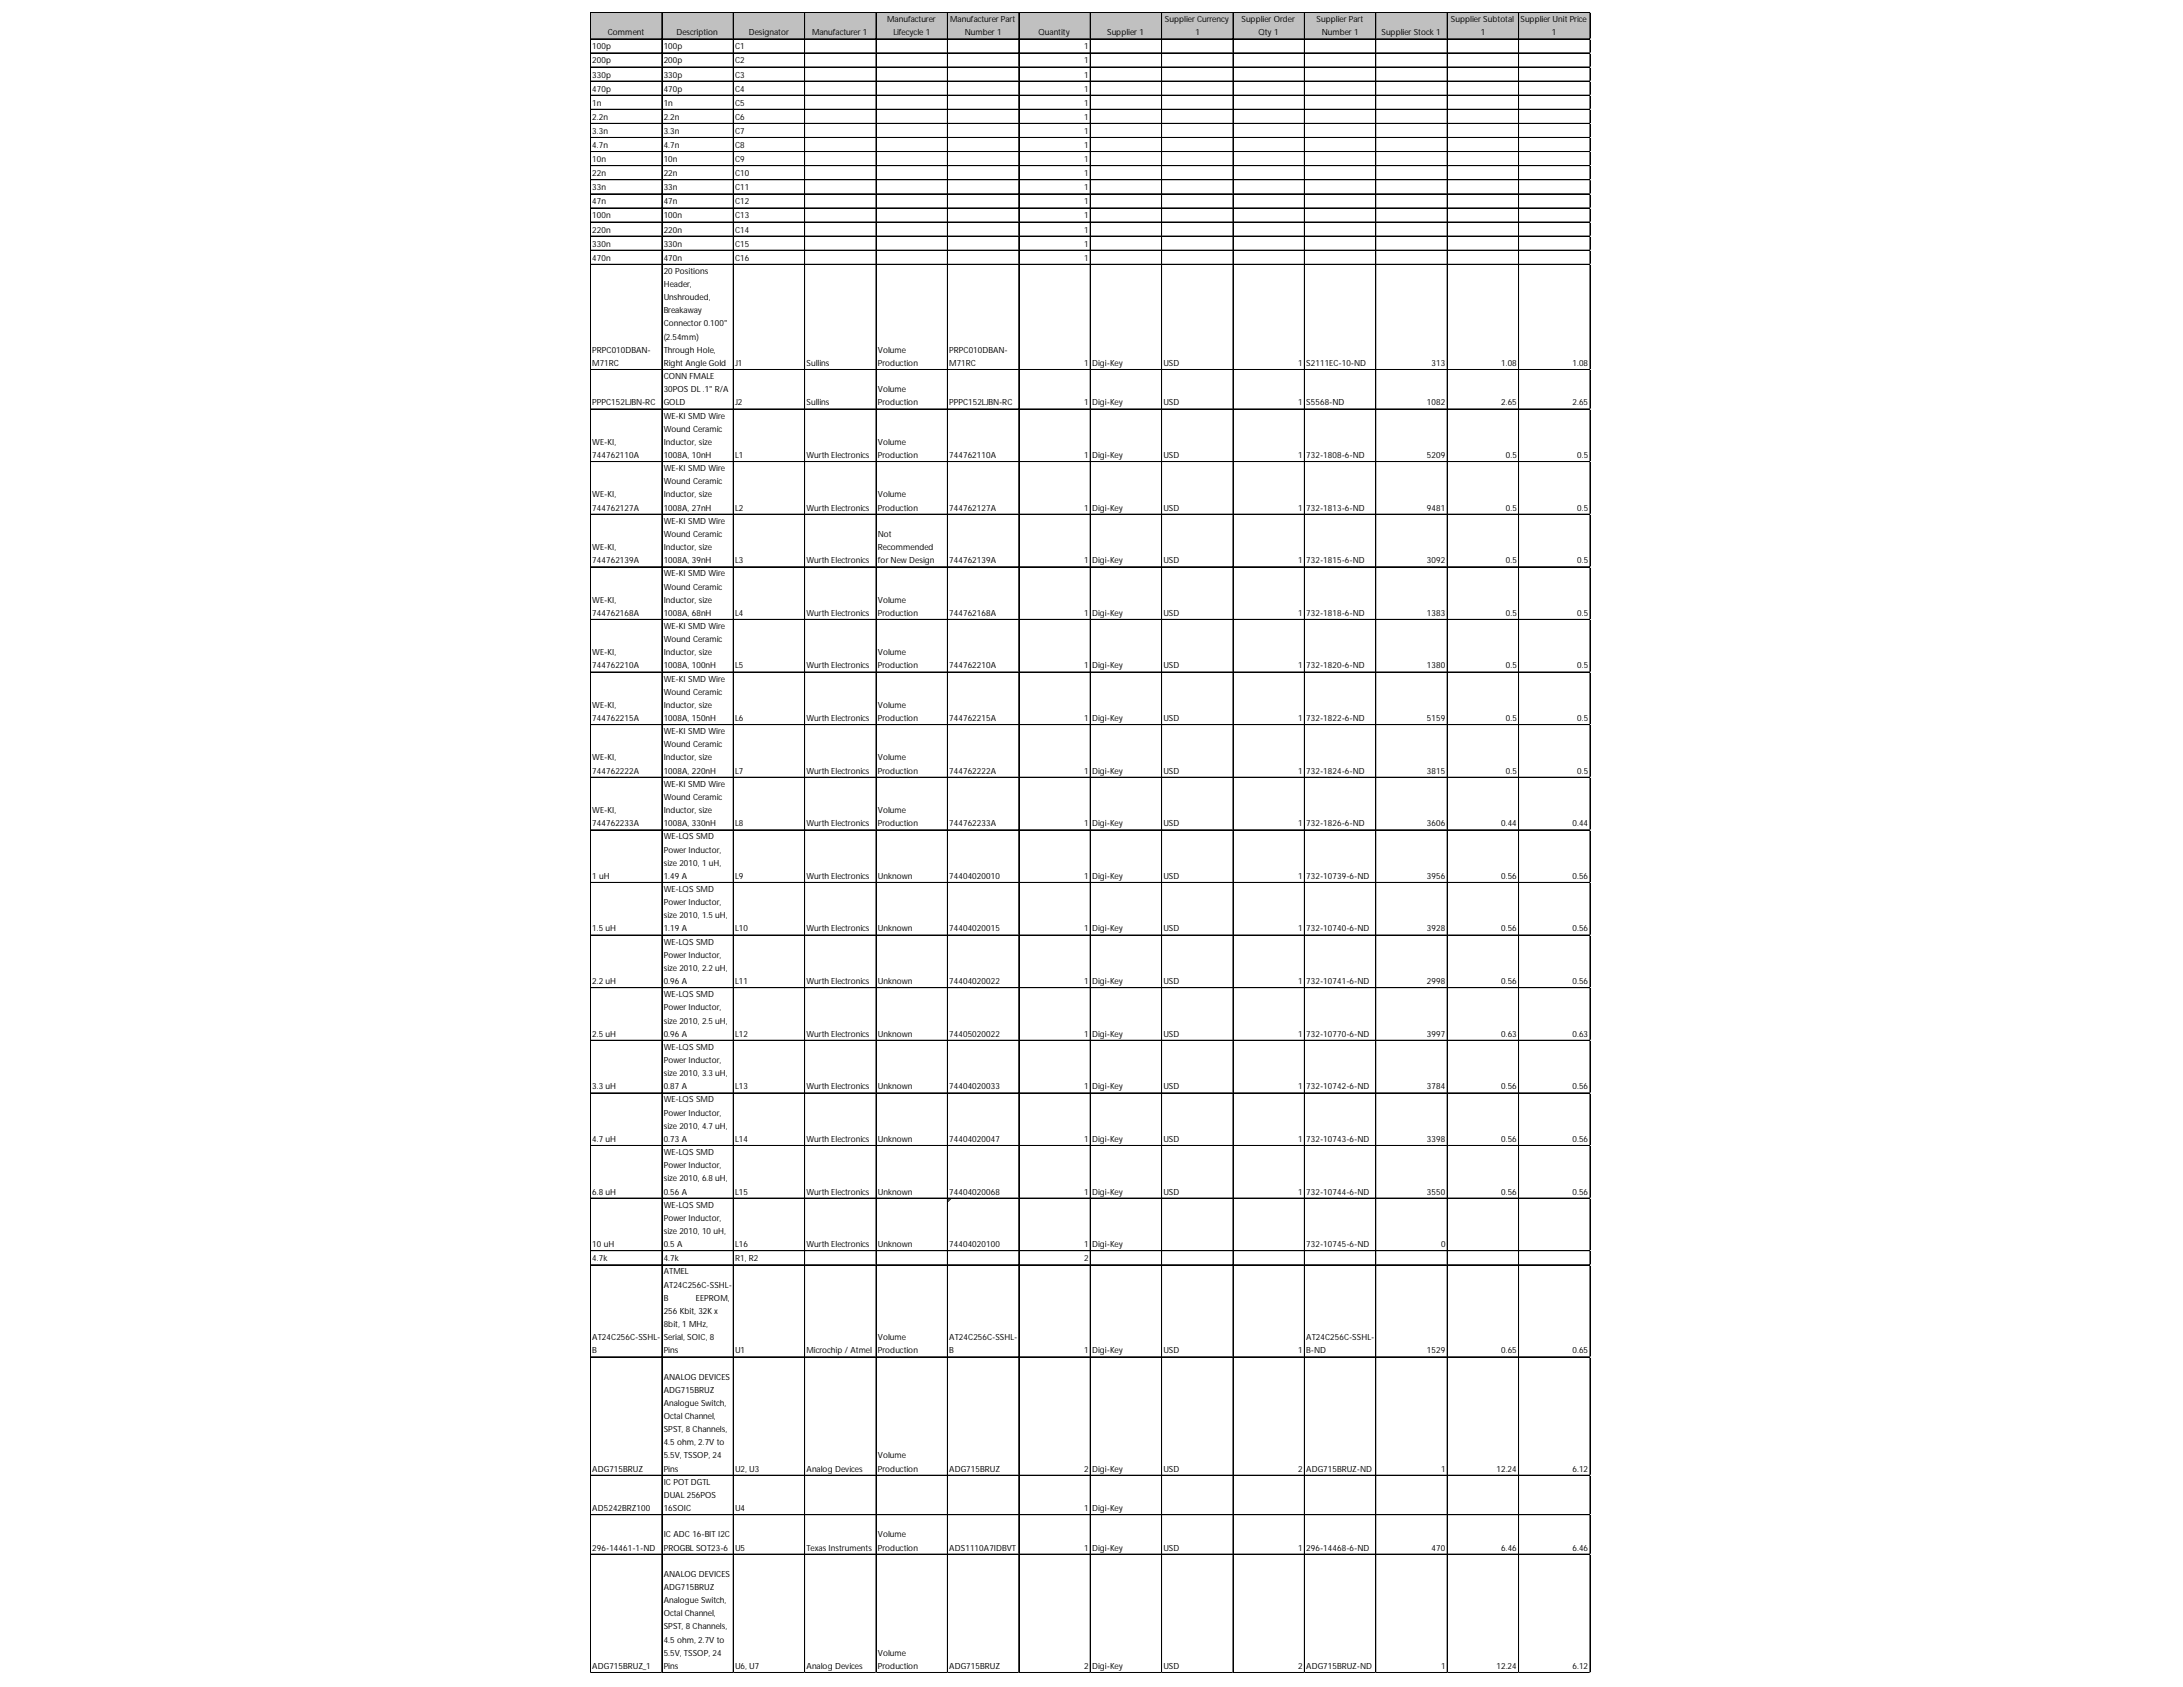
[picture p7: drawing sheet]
<svg xmlns="http://www.w3.org/2000/svg" width="279mm" height="216mm" viewBox="0 0 279 216" stroke-linecap="round" stroke-linejoin="round" font-family="sans-serif">
<defs><g id="words">
<g font-size="1.1">
<text x="77.8" y="4.5">Comment</text>
<text x="86.6" y="4.5">Description</text>
<text x="95.8" y="4.5">Designator</text>
<text x="103.9" y="4.5">Manufacturer 1</text>
<text x="113.6" y="2.8">Manufacturer</text>
<text x="114.3" y="4.5">Lifecycle 1</text>
<text x="121.6" y="2.8">Manufacturer Part</text>
<text x="123.5" y="4.5">Number 1</text>
<text x="132.9" y="4.5">Quantity</text>
<text x="141.7" y="4.5">Supplier 1</text>
<text x="149.1" y="2.8">Supplier Currency</text>
<text x="153" y="4.5">1</text>
<text x="158.9" y="2.8">Supplier Order</text>
<text x="161.1" y="4.5">Qty 1</text>
<text x="168.5" y="2.8">Supplier Part</text>
<text x="169.2" y="4.5">Number 1</text>
<text x="176.8" y="4.5">Supplier Stock 1</text>
<text x="185.7" y="2.8">Supplier Subtotal</text>
<text x="189.5" y="4.5">1</text>
<text x="194.6" y="2.8">Supplier Unit Price</text>
<text x="198.6" y="4.5">1</text>
<text x="75.8" y="6.3">100p</text>
<text x="75.8" y="8.1">200p</text>
<text x="75.8" y="9.9">330p</text>
<text x="75.8" y="11.7">470p</text>
<text x="84.9" y="6.3">100p</text>
<text x="84.9" y="8.1">200p</text>
<text x="84.9" y="9.9">330p</text>
<text x="84.9" y="11.7">470p</text>
<text x="94.1" y="6.3">C1</text>
<text x="94.1" y="8.1">C2</text>
<text x="94.1" y="9.9">C3</text>
<text x="94.1" y="11.7">C4</text>
<text x="138.7" y="6.3">1</text>
<text x="138.7" y="8.1">1</text>
<text x="138.7" y="9.9">1</text>
<text x="138.7" y="11.7">1</text>
<text x="75.8" y="13.5">1n</text>
<text x="75.8" y="15.3">2.2n</text>
<text x="75.8" y="17.1">3.3n</text>
<text x="84.9" y="13.5">1n</text>
<text x="84.9" y="15.3">2.2n</text>
<text x="84.9" y="17.1">3.3n</text>
<text x="94.1" y="13.5">C5</text>
<text x="94.1" y="15.3">C6</text>
<text x="94.1" y="17.1">C7</text>
<text x="138.7" y="13.5">1</text>
<text x="138.7" y="15.3">1</text>
<text x="138.7" y="17.1">1</text>
<text x="75.8" y="18.9">4.7n</text>
<text x="75.8" y="20.7">10n</text>
<text x="75.8" y="22.5">22n</text>
<text x="84.9" y="18.9">4.7n</text>
<text x="84.9" y="20.7">10n</text>
<text x="84.9" y="22.5">22n</text>
<text x="94.1" y="18.9">C8</text>
<text x="94.1" y="20.7">C9</text>
<text x="94.1" y="22.5">C10</text>
<text x="138.7" y="18.9">1</text>
<text x="138.7" y="20.7">1</text>
<text x="138.7" y="22.5">1</text>
<text x="75.8" y="24.3">33n</text>
<text x="75.8" y="26.2">47n</text>
<text x="75.8" y="28">100n</text>
<text x="75.8" y="29.8">220n</text>
<text x="84.9" y="24.3">33n</text>
<text x="84.9" y="26.2">47n</text>
<text x="84.9" y="28">100n</text>
<text x="84.9" y="29.8">220n</text>
<text x="94.1" y="24.3">C11</text>
<text x="94.1" y="26.2">C12</text>
<text x="94.1" y="28">C13</text>
<text x="94.1" y="29.8">C14</text>
<text x="138.7" y="24.3">1</text>
<text x="138.7" y="26.2">1</text>
<text x="138.7" y="28">1</text>
<text x="138.7" y="29.8">1</text>
<text x="75.8" y="31.6">330n</text>
<text x="75.8" y="33.4">470n</text>
<text x="84.9" y="31.6">330n</text>
<text x="84.9" y="33.4">470n</text>
<text x="84.9" y="35">20 Positions</text>
<text x="94.1" y="31.6">C15</text>
<text x="94.1" y="33.4">C16</text>
<text x="138.7" y="31.6">1</text>
<text x="138.7" y="33.4">1</text>
<text x="84.9" y="36.7">Header,</text>
<text x="84.9" y="38.4">Unshrouded,</text>
<text x="84.9" y="40.1">Breakaway</text>
<text x="84.9" y="41.8">Connector 0.100&quot;</text>
<text x="75.8" y="45.1">PRPC010DBAN-</text>
<text x="75.8" y="46.8">M71RC</text>
<text x="84.9" y="43.5">(2.54mm)</text>
<text x="84.9" y="45.1">Through Hole,</text>
<text x="84.9" y="46.8">Right Angle Gold</text>
<text x="94.1" y="46.8">J1</text>
<text x="103.2" y="46.8">Sullins</text>
<text x="112.4" y="45.1">Volume</text>
<text x="112.4" y="46.8">Production</text>
<text x="121.5" y="45.1">PRPC010DBAN-</text>
<text x="121.5" y="46.8">M71RC</text>
<text x="138.7" y="46.8">1</text>
<text x="139.8" y="46.8">Digi-Key</text>
<text x="148.9" y="46.8">USD</text>
<text x="166.2" y="46.8">1</text>
<text x="167.2" y="46.8">S2111EC-10-ND</text>
<text x="183.2" y="46.8">313</text>
<text x="192.1" y="46.8">1.08</text>
<text x="201.3" y="46.8">1.08</text>
<text x="75.8" y="51.9">PPPC152LJBN-RC</text>
<text x="84.9" y="48.5">CONN FMALE</text>
<text x="84.9" y="50.2">30POS DL .1&quot; R/A</text>
<text x="84.9" y="51.9">GOLD</text>
<text x="84.9" y="53.6">WE-KI SMD Wire</text>
<text x="94.1" y="51.9">J2</text>
<text x="103.2" y="51.9">Sullins</text>
<text x="112.4" y="50.2">Volume</text>
<text x="112.4" y="51.9">Production</text>
<text x="121.5" y="51.9">PPPC152LJBN-RC</text>
<text x="138.7" y="51.9">1</text>
<text x="139.8" y="51.9">Digi-Key</text>
<text x="148.9" y="51.9">USD</text>
<text x="166.2" y="51.9">1</text>
<text x="167.2" y="51.9">S5568-ND</text>
<text x="182.6" y="51.9">1082</text>
<text x="192.1" y="51.9">2.65</text>
<text x="201.3" y="51.9">2.65</text>
<text x="75.8" y="56.9">WE-KI,</text>
<text x="75.8" y="58.6">744762110A</text>
<text x="84.9" y="55.2">Wound Ceramic</text>
<text x="84.9" y="56.9">Inductor, size</text>
<text x="84.9" y="58.6">1008A, 10nH</text>
<text x="94.1" y="58.6">L1</text>
<text x="103.2" y="58.6">Wurth Electronics</text>
<text x="112.4" y="56.9">Volume</text>
<text x="112.4" y="58.6">Production</text>
<text x="121.5" y="58.6">744762110A</text>
<text x="138.7" y="58.6">1</text>
<text x="139.8" y="58.6">Digi-Key</text>
<text x="148.9" y="58.6">USD</text>
<text x="166.2" y="58.6">1</text>
<text x="167.2" y="58.6">732-1808-6-ND</text>
<text x="182.6" y="58.6">5209</text>
<text x="192.7" y="58.6">0.5</text>
<text x="201.9" y="58.6">0.5</text>
<text x="75.8" y="63.7">WE-KI,</text>
<text x="75.8" y="65.3">744762127A</text>
<text x="84.9" y="60.3">WE-KI SMD Wire</text>
<text x="84.9" y="62">Wound Ceramic</text>
<text x="84.9" y="63.7">Inductor, size</text>
<text x="84.9" y="65.3">1008A, 27nH</text>
<text x="94.1" y="65.3">L2</text>
<text x="103.2" y="65.3">Wurth Electronics</text>
<text x="112.4" y="63.7">Volume</text>
<text x="112.4" y="65.3">Production</text>
<text x="121.5" y="65.3">744762127A</text>
<text x="138.7" y="65.3">1</text>
<text x="139.8" y="65.3">Digi-Key</text>
<text x="148.9" y="65.3">USD</text>
<text x="166.2" y="65.3">1</text>
<text x="167.2" y="65.3">732-1813-6-ND</text>
<text x="182.6" y="65.3">9481</text>
<text x="192.7" y="65.3">0.5</text>
<text x="201.9" y="65.3">0.5</text>
<text x="75.8" y="70.4">WE-KI,</text>
<text x="84.9" y="67">WE-KI SMD Wire</text>
<text x="84.9" y="68.7">Wound Ceramic</text>
<text x="84.9" y="70.4">Inductor, size</text>
<text x="112.4" y="68.7">Not</text>
<text x="112.4" y="70.4">Recommended</text>
<text x="75.8" y="72.1">744762139A</text>
<text x="75.8" y="77.1">WE-KI,</text>
<text x="84.9" y="72.1">1008A, 39nH</text>
<text x="84.9" y="73.8">WE-KI SMD Wire</text>
<text x="84.9" y="75.4">Wound Ceramic</text>
<text x="84.9" y="77.1">Inductor, size</text>
<text x="94.1" y="72.1">L3</text>
<text x="103.2" y="72.1">Wurth Electronics</text>
<text x="112.4" y="72.1">for New Design</text>
<text x="112.4" y="77.1">Volume</text>
<text x="121.5" y="72.1">744762139A</text>
<text x="138.7" y="72.1">1</text>
<text x="139.8" y="72.1">Digi-Key</text>
<text x="148.9" y="72.1">USD</text>
<text x="166.2" y="72.1">1</text>
<text x="167.2" y="72.1">732-1815-6-ND</text>
<text x="182.6" y="72.1">3092</text>
<text x="192.7" y="72.1">0.5</text>
<text x="201.9" y="72.1">0.5</text>
<text x="75.8" y="78.8">744762168A</text>
<text x="75.8" y="83.9">WE-KI,</text>
<text x="84.9" y="78.8">1008A, 68nH</text>
<text x="84.9" y="80.5">WE-KI SMD Wire</text>
<text x="84.9" y="82.2">Wound Ceramic</text>
<text x="84.9" y="83.9">Inductor, size</text>
<text x="94.1" y="78.8">L4</text>
<text x="103.2" y="78.8">Wurth Electronics</text>
<text x="112.4" y="78.8">Production</text>
<text x="112.4" y="83.9">Volume</text>
<text x="121.5" y="78.8">744762168A</text>
<text x="138.7" y="78.8">1</text>
<text x="139.8" y="78.8">Digi-Key</text>
<text x="148.9" y="78.8">USD</text>
<text x="166.2" y="78.8">1</text>
<text x="167.2" y="78.8">732-1818-6-ND</text>
<text x="182.6" y="78.8">1383</text>
<text x="192.7" y="78.8">0.5</text>
<text x="201.9" y="78.8">0.5</text>
<text x="75.8" y="85.5">744762210A</text>
<text x="84.9" y="85.5">1008A, 100nH</text>
<text x="84.9" y="87.2">WE-KI SMD Wire</text>
<text x="84.9" y="88.9">Wound Ceramic</text>
<text x="94.1" y="85.5">L5</text>
<text x="103.2" y="85.5">Wurth Electronics</text>
<text x="112.4" y="85.5">Production</text>
<text x="121.5" y="85.5">744762210A</text>
<text x="138.7" y="85.5">1</text>
<text x="139.8" y="85.5">Digi-Key</text>
<text x="148.9" y="85.5">USD</text>
<text x="166.2" y="85.5">1</text>
<text x="167.2" y="85.5">732-1820-6-ND</text>
<text x="182.6" y="85.5">1380</text>
<text x="192.7" y="85.5">0.5</text>
<text x="201.9" y="85.5">0.5</text>
<text x="75.8" y="90.6">WE-KI,</text>
<text x="75.8" y="92.3">744762215A</text>
<text x="84.9" y="90.6">Inductor, size</text>
<text x="84.9" y="92.3">1008A, 150nH</text>
<text x="84.9" y="94">WE-KI SMD Wire</text>
<text x="84.9" y="95.6">Wound Ceramic</text>
<text x="94.1" y="92.3">L6</text>
<text x="103.2" y="92.3">Wurth Electronics</text>
<text x="112.4" y="90.6">Volume</text>
<text x="112.4" y="92.3">Production</text>
<text x="121.5" y="92.3">744762215A</text>
<text x="138.7" y="92.3">1</text>
<text x="139.8" y="92.3">Digi-Key</text>
<text x="148.9" y="92.3">USD</text>
<text x="166.2" y="92.3">1</text>
<text x="167.2" y="92.3">732-1822-6-ND</text>
<text x="182.6" y="92.3">5159</text>
<text x="192.7" y="92.3">0.5</text>
<text x="201.9" y="92.3">0.5</text>
<text x="75.8" y="97.3">WE-KI,</text>
<text x="75.8" y="99">744762222A</text>
<text x="84.9" y="97.3">Inductor, size</text>
<text x="84.9" y="99">1008A, 220nH</text>
<text x="84.9" y="100.7">WE-KI SMD Wire</text>
<text x="94.1" y="99">L7</text>
<text x="103.2" y="99">Wurth Electronics</text>
<text x="112.4" y="97.3">Volume</text>
<text x="112.4" y="99">Production</text>
<text x="121.5" y="99">744762222A</text>
<text x="138.7" y="99">1</text>
<text x="139.8" y="99">Digi-Key</text>
<text x="148.9" y="99">USD</text>
<text x="166.2" y="99">1</text>
<text x="167.2" y="99">732-1824-6-ND</text>
<text x="182.6" y="99">3815</text>
<text x="192.7" y="99">0.5</text>
<text x="201.9" y="99">0.5</text>
<text x="75.8" y="104.1">WE-KI,</text>
<text x="75.8" y="105.7">744762233A</text>
<text x="84.9" y="102.4">Wound Ceramic</text>
<text x="84.9" y="104.1">Inductor, size</text>
<text x="84.9" y="105.7">1008A, 330nH</text>
<text x="84.9" y="107.4">WE-LQS SMD</text>
<text x="94.1" y="105.7">L8</text>
<text x="103.2" y="105.7">Wurth Electronics</text>
<text x="112.4" y="104.1">Volume</text>
<text x="112.4" y="105.7">Production</text>
<text x="121.5" y="105.7">744762233A</text>
<text x="138.7" y="105.7">1</text>
<text x="139.8" y="105.7">Digi-Key</text>
<text x="148.9" y="105.7">USD</text>
<text x="166.2" y="105.7">1</text>
<text x="167.2" y="105.7">732-1826-6-ND</text>
<text x="182.6" y="105.7">3606</text>
<text x="192.1" y="105.7">0.44</text>
<text x="201.3" y="105.7">0.44</text>
<text x="75.8" y="112.5">1 uH</text>
<text x="84.9" y="109.1">Power Inductor,</text>
<text x="84.9" y="110.8">size 2010, 1 uH,</text>
<text x="84.9" y="112.5">1.49 A</text>
<text x="94.1" y="112.5">L9</text>
<text x="103.2" y="112.5">Wurth Electronics</text>
<text x="112.4" y="112.5">Unknown</text>
<text x="121.5" y="112.5">74404020010</text>
<text x="138.7" y="112.5">1</text>
<text x="139.8" y="112.5">Digi-Key</text>
<text x="148.9" y="112.5">USD</text>
<text x="166.2" y="112.5">1</text>
<text x="167.2" y="112.5">732-10739-6-ND</text>
<text x="182.6" y="112.5">3956</text>
<text x="192.1" y="112.5">0.56</text>
<text x="201.3" y="112.5">0.56</text>
<text x="75.8" y="119.2">1.5 uH</text>
<text x="84.9" y="114.2">WE-LQS SMD</text>
<text x="84.9" y="115.8">Power Inductor,</text>
<text x="84.9" y="117.5">size 2010, 1.5 uH,</text>
<text x="84.9" y="119.2">1.19 A</text>
<text x="94.1" y="119.2">L10</text>
<text x="103.2" y="119.2">Wurth Electronics</text>
<text x="112.4" y="119.2">Unknown</text>
<text x="121.5" y="119.2">74404020015</text>
<text x="138.7" y="119.2">1</text>
<text x="139.8" y="119.2">Digi-Key</text>
<text x="148.9" y="119.2">USD</text>
<text x="166.2" y="119.2">1</text>
<text x="167.2" y="119.2">732-10740-6-ND</text>
<text x="182.6" y="119.2">3928</text>
<text x="192.1" y="119.2">0.56</text>
<text x="201.3" y="119.2">0.56</text>
<text x="75.8" y="125.9">2.2 uH</text>
<text x="84.9" y="120.9">WE-LQS SMD</text>
<text x="84.9" y="122.6">Power Inductor,</text>
<text x="84.9" y="124.3">size 2010, 2.2 uH,</text>
<text x="84.9" y="125.9">0.96 A</text>
<text x="94.1" y="125.9">L11</text>
<text x="103.2" y="125.9">Wurth Electronics</text>
<text x="112.4" y="125.9">Unknown</text>
<text x="121.5" y="125.9">74404020022</text>
<text x="138.7" y="125.9">1</text>
<text x="139.8" y="125.9">Digi-Key</text>
<text x="148.9" y="125.9">USD</text>
<text x="166.2" y="125.9">1</text>
<text x="167.2" y="125.9">732-10741-6-ND</text>
<text x="182.6" y="125.9">2998</text>
<text x="192.1" y="125.9">0.56</text>
<text x="201.3" y="125.9">0.56</text>
<text x="84.9" y="127.6">WE-LQS SMD</text>
<text x="84.9" y="129.3">Power Inductor,</text>
<text x="84.9" y="131">size 2010, 2.5 uH,</text>
<text x="75.8" y="132.7">2.5 uH</text>
<text x="84.9" y="132.7">0.96 A</text>
<text x="84.9" y="134.4">WE-LQS SMD</text>
<text x="84.9" y="136">Power Inductor,</text>
<text x="84.9" y="137.7">size 2010, 3.3 uH,</text>
<text x="94.1" y="132.7">L12</text>
<text x="103.2" y="132.7">Wurth Electronics</text>
<text x="112.4" y="132.7">Unknown</text>
<text x="121.5" y="132.7">74405020022</text>
<text x="138.7" y="132.7">1</text>
<text x="139.8" y="132.7">Digi-Key</text>
<text x="148.9" y="132.7">USD</text>
<text x="166.2" y="132.7">1</text>
<text x="167.2" y="132.7">732-10770-6-ND</text>
<text x="182.6" y="132.7">3997</text>
<text x="192.1" y="132.7">0.63</text>
<text x="201.3" y="132.7">0.63</text>
<text x="75.8" y="139.4">3.3 uH</text>
<text x="84.9" y="139.4">0.87 A</text>
<text x="84.9" y="141.1">WE-LQS SMD</text>
<text x="84.9" y="142.8">Power Inductor,</text>
<text x="94.1" y="139.4">L13</text>
<text x="103.2" y="139.4">Wurth Electronics</text>
<text x="112.4" y="139.4">Unknown</text>
<text x="121.5" y="139.4">74404020033</text>
<text x="138.7" y="139.4">1</text>
<text x="139.8" y="139.4">Digi-Key</text>
<text x="148.9" y="139.4">USD</text>
<text x="166.2" y="139.4">1</text>
<text x="167.2" y="139.4">732-10742-6-ND</text>
<text x="182.6" y="139.4">3784</text>
<text x="192.1" y="139.4">0.56</text>
<text x="201.3" y="139.4">0.56</text>
<text x="75.8" y="146.1">4.7 uH</text>
<text x="84.9" y="144.5">size 2010, 4.7 uH,</text>
<text x="84.9" y="146.1">0.73 A</text>
<text x="84.9" y="147.8">WE-LQS SMD</text>
<text x="84.9" y="149.5">Power Inductor,</text>
<text x="94.1" y="146.1">L14</text>
<text x="103.2" y="146.1">Wurth Electronics</text>
<text x="112.4" y="146.1">Unknown</text>
<text x="121.5" y="146.1">74404020047</text>
<text x="138.7" y="146.1">1</text>
<text x="139.8" y="146.1">Digi-Key</text>
<text x="148.9" y="146.1">USD</text>
<text x="166.2" y="146.1">1</text>
<text x="167.2" y="146.1">732-10743-6-ND</text>
<text x="182.6" y="146.1">3398</text>
<text x="192.1" y="146.1">0.56</text>
<text x="201.3" y="146.1">0.56</text>
<text x="75.8" y="152.9">6.8 uH</text>
<text x="84.9" y="151.2">size 2010, 6.8 uH,</text>
<text x="84.9" y="152.9">0.56 A</text>
<text x="84.9" y="154.6">WE-LQS SMD</text>
<text x="94.1" y="152.9">L15</text>
<text x="103.2" y="152.9">Wurth Electronics</text>
<text x="112.4" y="152.9">Unknown</text>
<text x="121.5" y="152.9">74404020068</text>
<text x="138.7" y="152.9">1</text>
<text x="139.8" y="152.9">Digi-Key</text>
<text x="148.9" y="152.9">USD</text>
<text x="166.2" y="152.9">1</text>
<text x="167.2" y="152.9">732-10744-6-ND</text>
<text x="182.6" y="152.9">3550</text>
<text x="192.1" y="152.9">0.56</text>
<text x="201.3" y="152.9">0.56</text>
<text x="75.8" y="159.6">10 uH</text>
<text x="75.8" y="161.4">4.7k</text>
<text x="84.9" y="156.2">Power Inductor,</text>
<text x="84.9" y="157.9">size 2010, 10 uH,</text>
<text x="84.9" y="159.6">0.5 A</text>
<text x="84.9" y="161.4">4.7k</text>
<text x="94.1" y="159.6">L16</text>
<text x="94.1" y="161.4">R1, R2</text>
<text x="103.2" y="159.6">Wurth Electronics</text>
<text x="112.4" y="159.6">Unknown</text>
<text x="121.5" y="159.6">74404020100</text>
<text x="138.7" y="159.6">1</text>
<text x="138.7" y="161.4">2</text>
<text x="139.8" y="159.6">Digi-Key</text>
<text x="167.2" y="159.6">732-10745-6-ND</text>
<text x="184.4" y="159.6">0</text>
<text x="84.9" y="163.1">ATMEL</text>
<text x="84.9" y="164.8">AT24C256C-SSHL-</text>
<text x="84.9" y="166.5">B</text>
<text x="89.1" y="166.5">EEPROM,</text>
<text x="75.8" y="171.5">AT24C256C-SSHL-</text>
<text x="75.8" y="173.2">B</text>
<text x="84.9" y="168.1">256 Kbit, 32K x</text>
<text x="84.9" y="169.8">8bit, 1 MHz,</text>
<text x="84.9" y="171.5">Serial, SOIC, 8</text>
<text x="84.9" y="173.2">Pins</text>
<text x="94.1" y="173.2">U1</text>
<text x="103.2" y="173.2">Microchip / Atmel</text>
<text x="112.4" y="171.5">Volume</text>
<text x="112.4" y="173.2">Production</text>
<text x="121.5" y="171.5">AT24C256C-SSHL-</text>
<text x="121.5" y="173.2">B</text>
<text x="138.7" y="173.2">1</text>
<text x="139.8" y="173.2">Digi-Key</text>
<text x="148.9" y="173.2">USD</text>
<text x="166.2" y="173.2">1</text>
<text x="167.2" y="171.5">AT24C256C-SSHL-</text>
<text x="167.2" y="173.2">B-ND</text>
<text x="182.6" y="173.2">1529</text>
<text x="192.1" y="173.2">0.65</text>
<text x="201.3" y="173.2">0.65</text>
<text x="84.9" y="176.6">ANALOG DEVICES</text>
<text x="84.9" y="178.2">ADG715BRUZ</text>
<text x="84.9" y="179.9">Analogue Switch,</text>
<text x="84.9" y="181.6">Octal Channel,</text>
<text x="84.9" y="183.3">SPST, 8 Channels,</text>
<text x="84.9" y="185">4.5 ohm, 2.7V to</text>
<text x="75.8" y="188.3">ADG715BRUZ</text>
<text x="84.9" y="186.7">5.5V, TSSOP, 24</text>
<text x="84.9" y="188.3">Pins</text>
<text x="84.9" y="190">IC POT DGTL</text>
<text x="84.9" y="191.7">DUAL 256POS</text>
<text x="94.1" y="188.3">U2, U3</text>
<text x="103.2" y="188.3">Analog Devices</text>
<text x="112.4" y="186.7">Volume</text>
<text x="112.4" y="188.3">Production</text>
<text x="121.5" y="188.3">ADG715BRUZ</text>
<text x="138.7" y="188.3">2</text>
<text x="139.8" y="188.3">Digi-Key</text>
<text x="148.9" y="188.3">USD</text>
<text x="166.2" y="188.3">2</text>
<text x="167.2" y="188.3">ADG715BRUZ-ND</text>
<text x="184.4" y="188.3">1</text>
<text x="191.5" y="188.3">12.24</text>
<text x="201.3" y="188.3">6.12</text>
<text x="75.8" y="193.4">AD5242BRZ100</text>
<text x="84.9" y="193.4">16SOIC</text>
<text x="84.9" y="196.8">IC ADC 16-BIT I2C</text>
<text x="94.1" y="193.4">U4</text>
<text x="112.4" y="196.8">Volume</text>
<text x="138.7" y="193.4">1</text>
<text x="139.8" y="193.4">Digi-Key</text>
<text x="75.8" y="198.4">296-14461-1-ND</text>
<text x="84.9" y="198.4">PROGBL SOT23-6</text>
<text x="84.9" y="201.8">ANALOG DEVICES</text>
<text x="84.9" y="203.5">ADG715BRUZ</text>
<text x="94.1" y="198.4">U5</text>
<text x="103.2" y="198.4">Texas Instruments</text>
<text x="112.4" y="198.4">Production</text>
<text x="121.5" y="198.4">ADS1110A7IDBVT</text>
<text x="138.7" y="198.4">1</text>
<text x="139.8" y="198.4">Digi-Key</text>
<text x="148.9" y="198.4">USD</text>
<text x="166.2" y="198.4">1</text>
<text x="167.2" y="198.4">296-14468-6-ND</text>
<text x="183.2" y="198.4">470</text>
<text x="192.1" y="198.4">6.46</text>
<text x="201.3" y="198.4">6.46</text>
<text x="84.9" y="205.2">Analogue Switch,</text>
<text x="84.9" y="206.9">Octal Channel,</text>
<text x="84.9" y="208.5">SPST, 8 Channels,</text>
<text x="75.8" y="213.6">ADG715BRUZ_1</text>
<text x="84.9" y="210.2">4.5 ohm, 2.7V to</text>
<text x="84.9" y="211.9">5.5V, TSSOP, 24</text>
<text x="84.9" y="213.6">Pins</text>
<text x="94.1" y="213.6">U6, U7</text>
<text x="103.2" y="213.6">Analog Devices</text>
<text x="112.4" y="211.9">Volume</text>
<text x="112.4" y="213.6">Production</text>
<text x="121.5" y="213.6">ADG715BRUZ</text>
<text x="138.7" y="213.6">2</text>
<text x="139.8" y="213.6">Digi-Key</text>
<text x="148.9" y="213.6">USD</text>
<text x="166.2" y="213.6">2</text>
<text x="167.2" y="213.6">ADG715BRUZ-ND</text>
<text x="184.4" y="213.6">1</text>
<text x="191.5" y="213.6">12.24</text>
<text x="201.3" y="213.6">6.12</text>
</g>
</g></defs>
<path d="M75.6 1.6h128v3.4h-128z" fill="#c0c0c0"/>
<path d="M121.3 153.4h.4" fill="none" stroke="#008000" stroke-width=".13"/>
<path d="M121.3 153.4h.4z" fill="#008000"/>
<path d="M121.3 153.4h.4" fill="none" stroke="#008000" stroke-width=".13"/>
<path d="M121.3 153.4l.4 .1z" fill="#008000"/>
<path d="M121.3 153.5h.3" fill="none" stroke="#008000" stroke-width=".13"/>
<path d="M121.3 153.5l.3 .1z" fill="#008000"/>
<path d="M121.3 153.6h.3" fill="none" stroke="#008000" stroke-width=".13"/>
<path d="M121.3 153.6h.3z" fill="#008000"/>
<path d="M121.3 153.6h.2" fill="none" stroke="#008000" stroke-width=".13"/>
<path d="M121.3 153.6l.2 .1z" fill="#008000"/>
<path d="M121.3 153.7h.1" fill="none" stroke="#008000" stroke-width=".13"/>
<path d="M121.3 153.7h.1z" fill="#008000"/>
<path d="M121.3 153.7h.1" fill="none" stroke="#008000" stroke-width=".13"/>
<path d="M121.3 153.7l.1 .1z" fill="#008000"/>
<g fill="none" stroke="#000" stroke-width=".13">
<path d="M75.6 1.6v212.5M75.6 1.6h128M75.6 5h128M75.6 6.8h128M75.6 8.6h128M75.6 10.4h128M75.6 12.2h128M75.6 14h128M75.6 15.8h128M75.6 17.6h128M75.6 19.4h128M84.7 1.7v212.4"/>
<path d="M93.8 1.7v212.4M93.9 1.7v212.4M103 1.7v212.4M112.1 1.7v212.4M121.3 1.7v212.4M130.4 1.7v212.4M139.5 1.7v212.4M139.6 1.7v212.4M148.7 1.7v212.4M157.8 1.7v212.4M166.9 1.7v212.4M167 1.7v212.4"/>
<path d="M176.1 1.7v212.4M185.2 1.7v212.4M185.3 1.7v212.4M194.4 1.7v212.4M203.5 1.7v212.4M75.6 21.2h128M75.6 23h128M75.6 24.8h128M75.6 26.6h128M75.6 28.4h128M75.6 30.2h128M75.6 32h128"/>
<path d="M75.6 33.8h128M75.6 33.9h128M75.6 47.3h128M75.6 52.3h128M75.6 52.4h128M75.6 59.1h128M75.6 65.8h128M75.6 72.5h128M75.6 72.6h128M75.6 79.3h128M75.6 86h128M75.6 92.7h128"/>
<path d="M75.6 92.8h128M75.6 99.5h128M75.6 106.2h128M75.6 112.9h128M75.6 113h128M75.6 119.7h128M75.6 126.4h128M75.6 133.1h128M75.6 133.2h128M75.6 139.9h128M75.6 146.6h128M75.6 153.3h128"/>
<path d="M75.6 153.4h128M75.6 160.1h128M75.6 161.9h128M75.6 173.6h128M75.6 173.7h128M75.6 188.8h128M75.6 193.8h128M75.6 193.9h128M75.6 198.9h128M75.6 214h128M75.6 214.1h128"/>
</g>
<path d="M75.6 214.1v.1" fill="none" stroke="#d4d4d4" stroke-width=".13"/>
<path d="M75.6 214.1v.1z" fill="#d4d4d4"/>
<path d="M84.7 214.1v.1" fill="none" stroke="#d4d4d4" stroke-width=".13"/>
<path d="M84.7 214.1l.1 .1z" fill="#d4d4d4"/>
<path d="M93.8 214.1v.1" fill="none" stroke="#d4d4d4" stroke-width=".13"/>
<path d="M93.8 214.1l.1 .1z" fill="#d4d4d4"/>
<path d="M103 214.1v.1" fill="none" stroke="#d4d4d4" stroke-width=".13"/>
<path d="M103 214.1v.1z" fill="#d4d4d4"/>
<path d="M112.1 214.1v.1" fill="none" stroke="#d4d4d4" stroke-width=".13"/>
<path d="M112.1 214.1l.1 .1z" fill="#d4d4d4"/>
<path d="M121.3 214.1v.1" fill="none" stroke="#d4d4d4" stroke-width=".13"/>
<path d="M121.3 214.1v.1z" fill="#d4d4d4"/>
<path d="M130.4 214.1v.1" fill="none" stroke="#d4d4d4" stroke-width=".13"/>
<path d="M130.4 214.1l.1 .1z" fill="#d4d4d4"/>
<path d="M139.5 214.1v.1" fill="none" stroke="#d4d4d4" stroke-width=".13"/>
<path d="M139.5 214.1l.1 .1z" fill="#d4d4d4"/>
<path d="M148.7 214.1v.1" fill="none" stroke="#d4d4d4" stroke-width=".13"/>
<path d="M148.7 214.1v.1z" fill="#d4d4d4"/>
<path d="M157.8 214.1v.1" fill="none" stroke="#d4d4d4" stroke-width=".13"/>
<path d="M157.8 214.1l.1 .1z" fill="#d4d4d4"/>
<path d="M166.9 214.1v.1" fill="none" stroke="#d4d4d4" stroke-width=".13"/>
<path d="M166.9 214.1l.1 .1z" fill="#d4d4d4"/>
<path d="M176.1 214.1v.1" fill="none" stroke="#d4d4d4" stroke-width=".13"/>
<path d="M176.1 214.1v.1z" fill="#d4d4d4"/>
<path d="M185.2 214.1v.1" fill="none" stroke="#d4d4d4" stroke-width=".13"/>
<path d="M185.2 214.1l.1 .1z" fill="#d4d4d4"/>
<path d="M194.4 214.1v.1" fill="none" stroke="#d4d4d4" stroke-width=".13"/>
<path d="M194.4 214.1v.1z" fill="#d4d4d4"/>
<path d="M203.5 214.1v.1" fill="none" stroke="#d4d4d4" stroke-width=".13"/>
<path d="M203.5 214.1l.1 .1z" fill="#d4d4d4"/>
<path d="M203.6 1.6h.1" fill="none" stroke="#d4d4d4" stroke-width=".13"/>
<path d="M203.6 1.6v.1z" fill="#d4d4d4"/>
<path d="M203.6 5h.1" fill="none" stroke="#d4d4d4" stroke-width=".13"/>
<path d="M203.6 6.8h.1" fill="none" stroke="#d4d4d4" stroke-width=".13"/>
<path d="M203.6 8.6h.1" fill="none" stroke="#d4d4d4" stroke-width=".13"/>
<path d="M203.6 10.4h.1" fill="none" stroke="#d4d4d4" stroke-width=".13"/>
<path d="M203.6 12.2h.1" fill="none" stroke="#d4d4d4" stroke-width=".13"/>
<path d="M203.6 14h.1" fill="none" stroke="#d4d4d4" stroke-width=".13"/>
<path d="M203.6 15.8h.1" fill="none" stroke="#d4d4d4" stroke-width=".13"/>
<path d="M203.6 17.6h.1" fill="none" stroke="#d4d4d4" stroke-width=".13"/>
<path d="M203.6 17.6v.1z" fill="#d4d4d4"/>
<path d="M203.6 19.4h.1" fill="none" stroke="#d4d4d4" stroke-width=".13"/>
<path d="M203.6 19.4v.1z" fill="#d4d4d4"/>
<path d="M203.6 21.2h.1" fill="none" stroke="#d4d4d4" stroke-width=".13"/>
<path d="M203.6 21.2v.1z" fill="#d4d4d4"/>
<path d="M203.6 23h.1" fill="none" stroke="#d4d4d4" stroke-width=".13"/>
<path d="M203.6 23v.1z" fill="#d4d4d4"/>
<path d="M203.6 24.8h.1" fill="none" stroke="#d4d4d4" stroke-width=".13"/>
<path d="M203.6 24.8v.1z" fill="#d4d4d4"/>
<path d="M203.6 26.6h.1" fill="none" stroke="#d4d4d4" stroke-width=".13"/>
<path d="M203.6 26.6v.1z" fill="#d4d4d4"/>
<path d="M203.6 28.4h.1" fill="none" stroke="#d4d4d4" stroke-width=".13"/>
<path d="M203.6 28.4v.1z" fill="#d4d4d4"/>
<path d="M203.6 30.2h.1" fill="none" stroke="#d4d4d4" stroke-width=".13"/>
<path d="M203.6 30.2v.1z" fill="#d4d4d4"/>
<path d="M203.6 32h.1" fill="none" stroke="#d4d4d4" stroke-width=".13"/>
<path d="M203.6 32v.1z" fill="#d4d4d4"/>
<path d="M203.6 33.8h.1" fill="none" stroke="#d4d4d4" stroke-width=".13"/>
<path d="M203.6 33.8v.1z" fill="#d4d4d4"/>
<path d="M203.6 47.3h.1" fill="none" stroke="#d4d4d4" stroke-width=".13"/>
<path d="M203.6 52.3h.1" fill="none" stroke="#d4d4d4" stroke-width=".13"/>
<path d="M203.6 52.3v.1z" fill="#d4d4d4"/>
<path d="M203.6 59.1h.1" fill="none" stroke="#d4d4d4" stroke-width=".13"/>
<path d="M203.6 65.8h.1" fill="none" stroke="#d4d4d4" stroke-width=".13"/>
<path d="M203.6 65.8v.1z" fill="#d4d4d4"/>
<path d="M203.6 72.5h.1" fill="none" stroke="#d4d4d4" stroke-width=".13"/>
<path d="M203.6 72.5v.1z" fill="#d4d4d4"/>
<path d="M203.6 79.3h.1" fill="none" stroke="#d4d4d4" stroke-width=".13"/>
<path d="M203.6 86h.1" fill="none" stroke="#d4d4d4" stroke-width=".13"/>
<path d="M203.6 86v.1z" fill="#d4d4d4"/>
<path d="M203.6 92.7h.1" fill="none" stroke="#d4d4d4" stroke-width=".13"/>
<path d="M203.6 92.7v.1z" fill="#d4d4d4"/>
<path d="M203.6 99.5h.1" fill="none" stroke="#d4d4d4" stroke-width=".13"/>
<path d="M203.6 106.2h.1" fill="none" stroke="#d4d4d4" stroke-width=".13"/>
<path d="M203.6 106.2v.1z" fill="#d4d4d4"/>
<path d="M203.6 112.9h.1" fill="none" stroke="#d4d4d4" stroke-width=".13"/>
<path d="M203.6 112.9v.1z" fill="#d4d4d4"/>
<path d="M203.6 119.7h.1" fill="none" stroke="#d4d4d4" stroke-width=".13"/>
<path d="M203.6 126.4h.1" fill="none" stroke="#d4d4d4" stroke-width=".13"/>
<path d="M203.6 126.4v.1z" fill="#d4d4d4"/>
<path d="M203.6 133.1h.1" fill="none" stroke="#d4d4d4" stroke-width=".13"/>
<path d="M203.6 133.1v.1z" fill="#d4d4d4"/>
<path d="M203.6 139.9h.1" fill="none" stroke="#d4d4d4" stroke-width=".13"/>
<path d="M203.6 146.6h.1" fill="none" stroke="#d4d4d4" stroke-width=".13"/>
<path d="M203.6 146.6v.1z" fill="#d4d4d4"/>
<path d="M203.6 153.3h.1" fill="none" stroke="#d4d4d4" stroke-width=".13"/>
<path d="M203.6 153.3v.1z" fill="#d4d4d4"/>
<path d="M203.6 160.1h.1" fill="none" stroke="#d4d4d4" stroke-width=".13"/>
<path d="M203.6 161.9h.1" fill="none" stroke="#d4d4d4" stroke-width=".13"/>
<path d="M203.6 173.6h.1" fill="none" stroke="#d4d4d4" stroke-width=".13"/>
<path d="M203.6 173.6v.1z" fill="#d4d4d4"/>
<path d="M203.6 188.8h.1" fill="none" stroke="#d4d4d4" stroke-width=".13"/>
<path d="M203.6 188.8v.1z" fill="#d4d4d4"/>
<path d="M203.6 193.8h.1" fill="none" stroke="#d4d4d4" stroke-width=".13"/>
<path d="M203.6 193.8v.1z" fill="#d4d4d4"/>
<path d="M203.6 198.9h.1" fill="none" stroke="#d4d4d4" stroke-width=".13"/>
<path d="M203.6 198.9v.1z" fill="#d4d4d4"/>
<path d="M203.6 214h.1" fill="none" stroke="#d4d4d4" stroke-width=".13"/>
<path d="M203.6 214v.1z" fill="#d4d4d4"/>
<use href="#words"/>
</svg>
